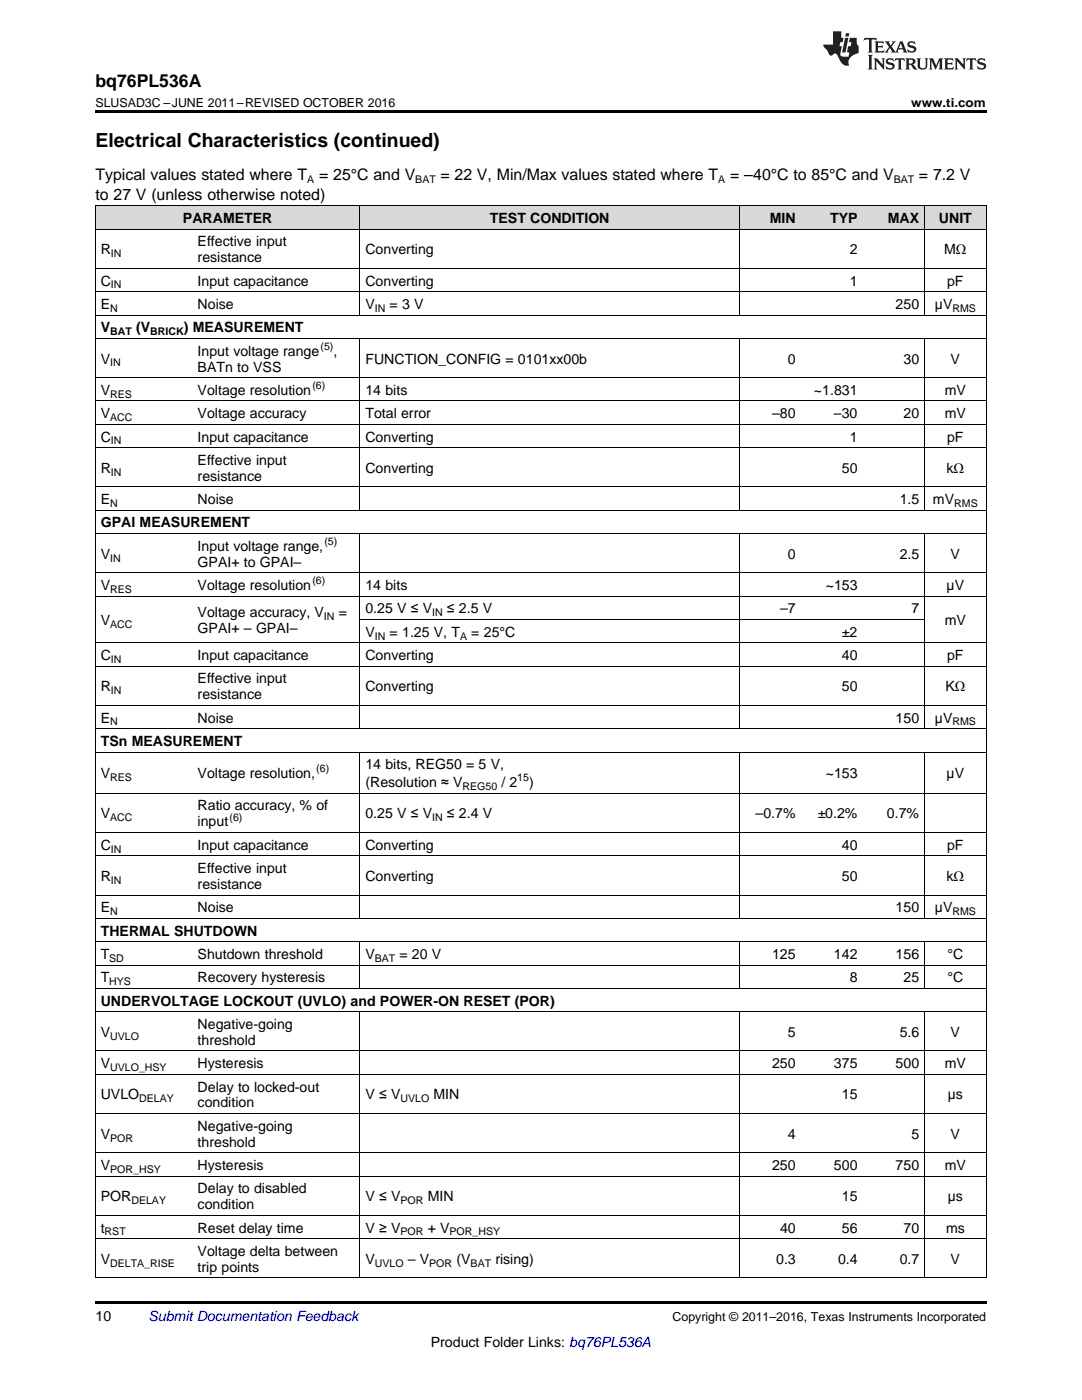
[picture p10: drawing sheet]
<svg xmlns="http://www.w3.org/2000/svg" width="216mm" height="279mm" viewBox="0 0 216 279" stroke-linecap="round" stroke-linejoin="round" font-family="sans-serif">
<defs><g id="words">
<text font-size="3.9" x="19" y="29.3">Electrical Characteristics (continued)</text>
<text font-size="3.5" x="19" y="17.3">bq76PL536A</text>
<g font-size="3.2">
<text x="19" y="36">Typical values stated where T</text>
<text x="63.7" y="36">= 25°C and V</text>
<text x="87.9" y="36">= 22 V, Min/Max values stated where T</text>
<text x="145.7" y="36">= –40°C to 85°C and V</text>
<text x="183.4" y="36">= 7.2 V</text>
<text x="19" y="39.9">to 27 V (unless otherwise noted)</text>
</g>
<g font-size="2.8">
<text x="36.5" y="44.5">PARAMETER</text>
<text x="97.8" y="44.5">TEST CONDITION</text>
<text x="153.6" y="44.5">MIN</text>
<text x="165.6" y="44.5">TYP</text>
<text x="177.2" y="44.5">MAX</text>
<text x="187.4" y="44.5">UNIT</text>
<text x="20.1" y="50.8">R</text>
<text x="39.4" y="49.2">Effective input</text>
<text x="39.4" y="52.4">resistance</text>
<text x="72.9" y="50.8">Converting</text>
<text x="169.5" y="50.8">2</text>
<text x="188.4" y="50.8">MΩ</text>
<text x="20.1" y="57">C</text>
<text x="39.4" y="57">Input capacitance</text>
<text x="72.9" y="57">Converting</text>
<text x="169.5" y="57">1</text>
<text x="189" y="57">pF</text>
<text x="20.1" y="61.7">E</text>
<text x="39.4" y="61.7">Noise</text>
<text x="72.9" y="61.7">V</text>
<text x="77.8" y="61.7">= 3 V</text>
<text x="178.7" y="61.7">250</text>
<text x="186.5" y="61.7">µV</text>
<text x="20.1" y="66.3">V</text>
<text x="27.2" y="66.3">(V</text>
<text x="36.7" y="66.3">) MEASUREMENT</text>
<text x="39.4" y="71">Input voltage range</text>
<text x="66.5" y="71">,</text>
<text x="20.1" y="72.6">V</text>
<text x="39.4" y="74.2">BATn to VSS</text>
<text x="72.9" y="72.6">FUNCTION_CONFIG = 0101xx00b</text>
<text x="157.2" y="72.6">0</text>
<text x="180.3" y="72.6">30</text>
<text x="189.7" y="72.6">V</text>
<text x="20.1" y="78.8">V</text>
<text x="20.1" y="83.5">V</text>
<text x="39.4" y="78.8">Voltage resolution</text>
<text x="39.4" y="83.5">Voltage accuracy</text>
<text x="72.9" y="78.8">14 bits</text>
<text x="72.9" y="83.5">Total error</text>
<text x="154.1" y="83.5">–80</text>
<text x="162.4" y="78.8">~1.831</text>
<text x="166.4" y="83.5">–30</text>
<text x="180.3" y="83.5">20</text>
<text x="188.5" y="78.8">mV</text>
<text x="188.5" y="83.5">mV</text>
<text x="20.1" y="88.1">C</text>
<text x="39.4" y="88.1">Input capacitance</text>
<text x="72.9" y="88.1">Converting</text>
<text x="169.5" y="88.1">1</text>
<text x="189" y="88.1">pF</text>
<text x="20.1" y="94.4">R</text>
<text x="39.4" y="92.8">Effective input</text>
<text x="39.4" y="96">resistance</text>
<text x="72.9" y="94.4">Converting</text>
<text x="168" y="94.4">50</text>
<text x="188.9" y="94.4">kΩ</text>
<text x="20.1" y="100.6">E</text>
<text x="39.4" y="100.6">Noise</text>
<text x="179.5" y="100.6">1.5</text>
<text x="186.2" y="100.6">mV</text>
<text x="20.1" y="105.3">GPAI MEASUREMENT</text>
<text x="20.1" y="111.5">V</text>
<text x="39.4" y="109.9">Input voltage range,</text>
<text x="39.4" y="113.1">GPAI+ to GPAI–</text>
<text x="157.2" y="111.5">0</text>
<text x="179.5" y="111.5">2.5</text>
<text x="189.7" y="111.5">V</text>
<text x="20.1" y="117.8">V</text>
<text x="39.4" y="117.8">Voltage resolution</text>
<text x="72.9" y="117.8">14 bits</text>
<text x="164.8" y="117.8">~153</text>
<text x="188.9" y="117.8">µV</text>
<text x="20.1" y="124.7">V</text>
<text x="39.4" y="123.2">Voltage accuracy, V</text>
<text x="67.6" y="123.2">=</text>
<text x="72.9" y="122.4">0.25 V ≤ V</text>
<text x="89.2" y="122.4">≤ 2.5 V</text>
<text x="155.6" y="122.4">–7</text>
<text x="181.9" y="122.4">7</text>
<text x="188.5" y="124.7">mV</text>
<text x="20.1" y="131.7">C</text>
<text x="39.4" y="126.3">GPAI+ – GPAI–</text>
<text x="39.4" y="131.7">Input capacitance</text>
<text x="72.9" y="127.1">V</text>
<text x="72.9" y="131.7">Converting</text>
<text x="77.8" y="127.1">= 1.25 V, T</text>
<text x="94" y="127.1">= 25°C</text>
<text x="168" y="127.1">±2</text>
<text x="168" y="131.7">40</text>
<text x="189" y="131.7">pF</text>
<text x="20.1" y="138">R</text>
<text x="39.4" y="136.4">Effective input</text>
<text x="72.9" y="138">Converting</text>
<text x="168" y="138">50</text>
<text x="188.7" y="138">KΩ</text>
<text x="39.4" y="139.6">resistance</text>
<text x="20.1" y="144.2">E</text>
<text x="20.1" y="148.9">TSn MEASUREMENT</text>
<text x="39.4" y="144.2">Noise</text>
<text x="178.7" y="144.2">150</text>
<text x="186.5" y="144.2">µV</text>
<text x="20.1" y="155.3">V</text>
<text x="39.4" y="155.3">Voltage resolution,</text>
<text x="72.9" y="153.5">14 bits, REG50 = 5 V,</text>
<text x="164.8" y="155.3">~153</text>
<text x="188.9" y="155.3">µV</text>
<text x="39.4" y="161.7">Ratio accuracy, % of</text>
<text x="72.9" y="157.1">(Resolution ≈ V</text>
<text x="100" y="157.1">/ 2</text>
<text x="105.6" y="157.1">)</text>
<text x="20.1" y="163.3">V</text>
<text x="39.4" y="164.9">input</text>
<text x="72.9" y="163.3">0.25 V ≤ V</text>
<text x="89.2" y="163.3">≤ 2.4 V</text>
<text x="150.8" y="163.3">–0.7%</text>
<text x="163.2" y="163.3">±0.2%</text>
<text x="177" y="163.3">0.7%</text>
<text x="20.1" y="169.6">C</text>
<text x="39.4" y="169.6">Input capacitance</text>
<text x="72.9" y="169.6">Converting</text>
<text x="168" y="169.6">40</text>
<text x="189" y="169.6">pF</text>
<text x="20.1" y="175.8">R</text>
<text x="39.4" y="174.2">Effective input</text>
<text x="39.4" y="177.4">resistance</text>
<text x="72.9" y="175.8">Converting</text>
<text x="168" y="175.8">50</text>
<text x="188.9" y="175.8">kΩ</text>
<text x="20.1" y="182.1">E</text>
<text x="39.4" y="182.1">Noise</text>
<text x="178.7" y="182.1">150</text>
<text x="186.5" y="182.1">µV</text>
<text x="20.1" y="186.7">THERMAL SHUTDOWN</text>
<text x="20.1" y="191.4">T</text>
<text x="39.4" y="191.4">Shutdown threshold</text>
<text x="72.9" y="191.4">V</text>
<text x="79.7" y="191.4">= 20 V</text>
<text x="154.1" y="191.4">125</text>
<text x="166.4" y="191.4">142</text>
<text x="178.7" y="191.4">156</text>
<text x="189.1" y="191.4">°C</text>
<text x="20.1" y="196">T</text>
<text x="39.4" y="196">Recovery hysteresis</text>
<text x="169.5" y="196">8</text>
<text x="180.3" y="196">25</text>
<text x="189.1" y="196">°C</text>
<text x="20.1" y="200.7">UNDERVOLTAGE LOCKOUT (UVLO) and POWER-ON RESET (POR)</text>
<text x="20.1" y="206.9">V</text>
<text x="39.4" y="205.4">Negative-going</text>
<text x="39.4" y="208.5">threshold</text>
<text x="157.2" y="206.9">5</text>
<text x="179.5" y="206.9">5.6</text>
<text x="189.7" y="206.9">V</text>
<text x="20.1" y="213.2">V</text>
<text x="39.4" y="213.2">Hysteresis</text>
<text x="154.1" y="213.2">250</text>
<text x="166.4" y="213.2">375</text>
<text x="178.7" y="213.2">500</text>
<text x="188.5" y="213.2">mV</text>
<text x="20.1" y="219.4">UVLO</text>
<text x="39.4" y="217.8">Delay to locked-out</text>
<text x="39.4" y="221">condition</text>
<text x="72.9" y="219.4">V ≤ V</text>
<text x="86.5" y="219.4">MIN</text>
<text x="168" y="219.4">15</text>
<text x="189.1" y="219.4">µs</text>
<text x="20.1" y="227.3">V</text>
<text x="39.4" y="225.7">Negative-going</text>
<text x="157.2" y="227.3">4</text>
<text x="181.9" y="227.3">5</text>
<text x="189.7" y="227.3">V</text>
<text x="20.1" y="233.5">V</text>
<text x="39.4" y="228.8">threshold</text>
<text x="39.4" y="233.5">Hysteresis</text>
<text x="154.1" y="233.5">250</text>
<text x="166.4" y="233.5">500</text>
<text x="178.7" y="233.5">750</text>
<text x="188.5" y="233.5">mV</text>
<text x="20.1" y="239.7">POR</text>
<text x="39.4" y="238.2">Delay to disabled</text>
<text x="72.9" y="239.7">V ≤ V</text>
<text x="85.3" y="239.7">MIN</text>
<text x="168" y="239.7">15</text>
<text x="189.1" y="239.7">µs</text>
<text x="20.1" y="246">t</text>
<text x="39.4" y="241.3">condition</text>
<text x="39.4" y="246">Reset delay time</text>
<text x="72.9" y="246">V ≥ V</text>
<text x="85.3" y="246">+ V</text>
<text x="155.6" y="246">40</text>
<text x="168" y="246">56</text>
<text x="180.3" y="246">70</text>
<text x="188.8" y="246">ms</text>
<text x="39.4" y="250.6">Voltage delta between</text>
<text x="20.1" y="252.2">V</text>
<text x="39.4" y="253.8">trip points</text>
<text x="72.9" y="252.2">V</text>
<text x="81.4" y="252.2">– V</text>
<text x="91.1" y="252.2">(V</text>
<text x="98.8" y="252.2">rising)</text>
<text x="154.9" y="252.2">0.3</text>
<text x="167.2" y="252.2">0.4</text>
<text x="179.5" y="252.2">0.7</text>
<text x="189.7" y="252.2">V</text>
<text x="19" y="263.6">10</text>
<text x="86" y="268.9">Product Folder Links: bq76PL536A</text>
</g>
<text font-size="2.8" fill="#0000c8" x="29.6" y="263.6">Submit Documentation Feedback</text>
<g font-size="2.5">
<text x="19" y="21.4">SLUSAD3C –JUNE 2011–REVISED OCTOBER 2016</text>
<text x="181.8" y="21.4">www.ti.com</text>
<text x="134.2" y="263.6">Copyright © 2011–2016, Texas Instruments Incorporated</text>
</g>
<g font-size="2.1">
<text x="61.3" y="36.6">A</text>
<text x="82.9" y="36.6">BAT</text>
<text x="143.3" y="36.6">A</text>
<text x="178.3" y="36.6">BAT</text>
<text x="22.1" y="51.3">IN</text>
<text x="22.1" y="57.6">IN</text>
<text x="22" y="62.2">N</text>
<text x="74.8" y="62.2">IN</text>
<text x="190" y="62.2">RMS</text>
<text x="22" y="66.9">BAT</text>
<text x="30" y="66.9">BRICK</text>
<text x="64" y="69.8">(5)</text>
<text x="22" y="73.1">IN</text>
<text x="62.3" y="77.7">(6)</text>
<text x="22" y="79.4">RES</text>
<text x="22" y="84">ACC</text>
<text x="22.1" y="88.7">IN</text>
<text x="22.1" y="94.9">IN</text>
<text x="22" y="101.2">N</text>
<text x="190.4" y="101.2">RMS</text>
<text x="22" y="112.1">IN</text>
<text x="64.7" y="108.8">(5)</text>
<text x="22" y="118.3">RES</text>
<text x="62.3" y="116.6">(6)</text>
<text x="22" y="125.3">ACC</text>
<text x="64.6" y="123.7">IN</text>
<text x="86.2" y="123">IN</text>
<text x="74.8" y="127.6">IN</text>
<text x="91.8" y="127.6">A</text>
<text x="22.1" y="132.3">IN</text>
<text x="22.1" y="138.5">IN</text>
<text x="22" y="144.8">N</text>
<text x="190" y="144.8">RMS</text>
<text x="22" y="155.9">RES</text>
<text x="63.1" y="154.2">(6)</text>
<text x="103.2" y="156">15</text>
<text x="92.3" y="157.7">REG50</text>
<text x="22" y="163.9">ACC</text>
<text x="45.8" y="163.8">(6)</text>
<text x="86.2" y="163.9">IN</text>
<text x="22.1" y="170.1">IN</text>
<text x="22.1" y="176.4">IN</text>
<text x="22" y="182.6">N</text>
<text x="190" y="182.6">RMS</text>
<text x="21.8" y="191.9">SD</text>
<text x="74.8" y="191.9">BAT</text>
<text x="21.8" y="196.6">HYS</text>
<text x="22" y="207.5">UVLO</text>
<text x="22" y="213.7">UVLO_HSY</text>
<text x="27.8" y="220">DELAY</text>
<text x="79.9" y="220">UVLO</text>
<text x="22" y="227.8">POR</text>
<text x="22" y="234.1">POR_HSY</text>
<text x="26.2" y="240.3">DELAY</text>
<text x="79.9" y="240.3">POR</text>
<text x="20.9" y="246.6">RST</text>
<text x="79.9" y="246.6">POR</text>
<text x="89.7" y="246.6">POR_HSY</text>
<text x="22" y="252.8">DELTA_RISE</text>
<text x="74.8" y="252.8">UVLO</text>
<text x="85.7" y="252.8">POR</text>
<text x="93.9" y="252.8">BAT</text>
</g>
</g></defs>
<g fill="#d8d8d8">
<path d="M19 41.1h19.4v4.7h-19.4z"/>
<path d="M38.4 41.1h33.5v4.7h-33.5z"/>
<path d="M71.9 41.1h47.5v4.7h-47.5z"/>
<path d="M119.4 41.1h28.1v4.7h-28.1z"/>
<path d="M147.5 41.1h12.4v4.7h-12.4z"/>
<path d="M159.9 41.1h12.3v4.7h-12.3z"/>
<path d="M172.2 41.1h12.3v4.7h-12.3z"/>
<path d="M184.5 41.1h12.3v4.7h-12.3z"/>
</g>
<path d="M19 22h177.8v.5h-177.8zM19 259.7h177.8v.5h-177.8z" fill="#000"/>
<g fill="none" stroke="#000" stroke-width=".2">
<path d="M19 58.2h177.8M19 53.6h177.8M19 45.7h177.8M19 41.1h177.8M19.1 41.1v214M71.8 41.1v21.8M147.5 41.1v21.8M184.4 41.1v21.8M196.8 41.1v214M19 75.4h177.8M19 67.5h177.8M19 62.9h177.8"/>
<path d="M71.8 67.6v34.3M147.5 67.6v34.3M184.4 67.6v34.3M19 97.2h177.8M19 89.3h177.8M19 84.7h177.8M19 80h177.8M19 119h177.8M19 114.3h177.8M19 106.5h177.8M19 101.8h177.8M71.8 106.5v39"/>
<path d="M147.5 106.5v39M184.4 106.5v39M19 132.9h177.8M19 128.3h177.8M71.9 123.6h112.6M19 158.3h177.8M19 150.1h177.8M19 145.4h177.8M19 140.8h177.8M71.8 150.1v33.2M147.5 150.1v33.2M184.4 150.1v33.2"/>
<path d="M19 178.6h177.8M19 170.8h177.8M19 166.1h177.8M19 197.3h177.8M19 192.6h177.8M19 187.9h177.8M19 183.3h177.8M71.8 188v9.3M147.5 188v9.3M184.4 188v9.3M19 214.4h177.8M19 209.7h177.8"/>
<path d="M19 201.9h177.8M71.8 201.9v53.2M147.5 201.9v53.2M184.4 201.9v53.2M19 234.7h177.8M19 230.1h177.8M19 222.2h177.8M19 255h177.8M19 247.2h177.8M19 242.6h177.8"/>
</g>
<g fill="#231f20">
<path d="M172.5 7.6l-.1 .5 .4-.2h.6v.1v2.1l-.2 .4h.9l-.2-.4v-2.1l.1-.1h.5l.5 .2-.2-.5zM174.5 8.3l.2 .3v1.5l-.2 .4h1.8l.2-.6a1.04 1.04 0 0 1-1.3 .2v-.7h.6l.3 .2v-.6l-.3 .2h-.6v-.6l.8-.1 .4 .3-.2-.5zM176.5 8.3l.9 1.1-.9 1.1h.8l-.2-.2 .4-.7 .5 .7-.2 .2h1.5l-.2-.2 .2-.4h.9l.1 .4-.2 .2h1l-.3-.3-.7-1.9h-.5l-.9 2-.8-1 .9-1h-.8l.1 .3-.4 .5-.3-.6 .1-.2zM179.7 8.6l.4 1h-.7zM181.3 8.4a.63 .63 0 0 0-.2 .7 .63 .63 0 0 0 .6 .4l.6 .2 .1 .2a.75 .75 0 0 1-.7 .4 .75 .75 0 0 1-.6-.5l.1 .7 .1-.1a1.11 1.11 0 0 0 1.5-.6 1.13 1.13 0 0 0-1.2-.8l-.1-.4a1.04 1.04 0 0 1 1.2 .2l-.2-.5-.2 .1-.4-.2zM173.2 10.9l.2 .4v2.2l-.2 .4h1l-.3-.4v-2.2l.3-.4zM174.3 11.6l.3 .4v1.5l-.3 .4h.8l-.2-.4v-1.3l1.5 1.7v-1.9l.2-.4h-.7l.2 .4v.9l-1.1-1.3zM177 11.8a.62 .62 0 0 0-.2 .7 .62 .62 0 0 0 .6 .4l.6 .1 .1 .3a.76 .76 0 0 1-.7 .3 .76 .76 0 0 1-.7-.4l.2 .7 .1-.1a1.11 1.11 0 0 0 1.5-.6 1.13 1.13 0 0 0-1.2-.8l-.1-.4a1.04 1.04 0 0 1 1.2 .2l-.2-.6-.2 .1-.5-.1zM178.7 11.6l-.2 .6a.61 .61 0 0 1 .8-.3v1.6l-.2 .4h.9l-.2-.4v-1.6a.63 .63 0 0 1 .7 .3l-.1-.6zM180.6 11.6l.3 .4v1.5l-.3 .4h1l-.2-.2-.1-.8 .6 .2a.76 .76 0 0 0 1.2 .7l-1-1a.58 .58 0 0 0 .6-.5 .58 .58 0 0 0-.5-.6zM181.4 11.9h.1a.45 .45 0 0 1 .5 .1 .45 .45 0 0 1 .1 .5l-.8 .2zM182.9 11.6l.2 .2a2.17 2.17 0 0 0 .3 1.9 .99 .99 0 0 0 1.6-.6v-1.1l.2-.4h-.7l.2 .2a1.92 1.92 0 0 1-.2 1.8 .6 .6 0 0 1-.9-.5v-1.1l.2-.4zM185.4 11.6l.2 .4v1.5l-.2 .4h.7l-.2-.4v-1.4l.8 1.8 .8-1.8v1.4l-.2 .4h.9l-.2-.4v-1.5l.2-.4h-.8l-.6 1.5-.6-1.5zM188.4 11.6l.2 .4v1.5l-.2 .4h1.8l.1-.6a1.04 1.04 0 0 1-1.2 .1v-.6h.5l.4 .2v-.6l-.4 .2h-.5v-.7h.8l.3 .3-.1-.6zM190.5 11.6l.2 .4v1.5l-.2 .4h.7l-.2-.4v-1.3l1.5 1.7v-1.9l.2-.4h-.7l.2 .4v.9l-1.1-1.3zM192.9 11.6l-.1 .6a.61 .61 0 0 1 .7-.3l.1 1.6-.3 .4h1l-.3-.4 .1-1.6a.63 .63 0 0 1 .7 .3l-.1-.6zM195.2 11.8a.62 .62 0 0 0-.2 .7 .62 .62 0 0 0 .6 .4l.6 .1 .1 .3a.76 .76 0 0 1-.7 .3 .76 .76 0 0 1-.6-.4l.1 .7 .1-.1a1.11 1.11 0 0 0 1.6-.6 1.13 1.13 0 0 0-1.3-.8l-.1-.4a1.04 1.04 0 0 1 1.2 .2l-.1-.6-.2 .1-.5-.1z"/>
<path d="M166.2 6.3v2.6h-1.9v.4l.8 .9a.91 .91 0 0 0 1 .8 .56 .56 0 0 1 .5-.3 .56 .56 0 0 1 .5 .3l.4 .8a1.53 1.53 0 0 0 1.9 1.2 1.54 1.54 0 0 1 1-2.1l.9-.3v-1.4a1.52 1.52 0 0 1-.4-1.6h-1.3l-.2 .8h.5l-.2 .8h-.5l-.1 1v.2l.4 .1-.2 .8a1.93 1.93 0 0 1-1.6-.3l.3-1.8h-.5l.2-.8h.4l.2-.8h-.4v-1.3zM168.6 7.6l-.6 2.9h.7l.6-2.9zM168.8 6.6l-.1 .7h.6l.2-.7z"/>
</g>
<use href="#words"/>
</svg>
